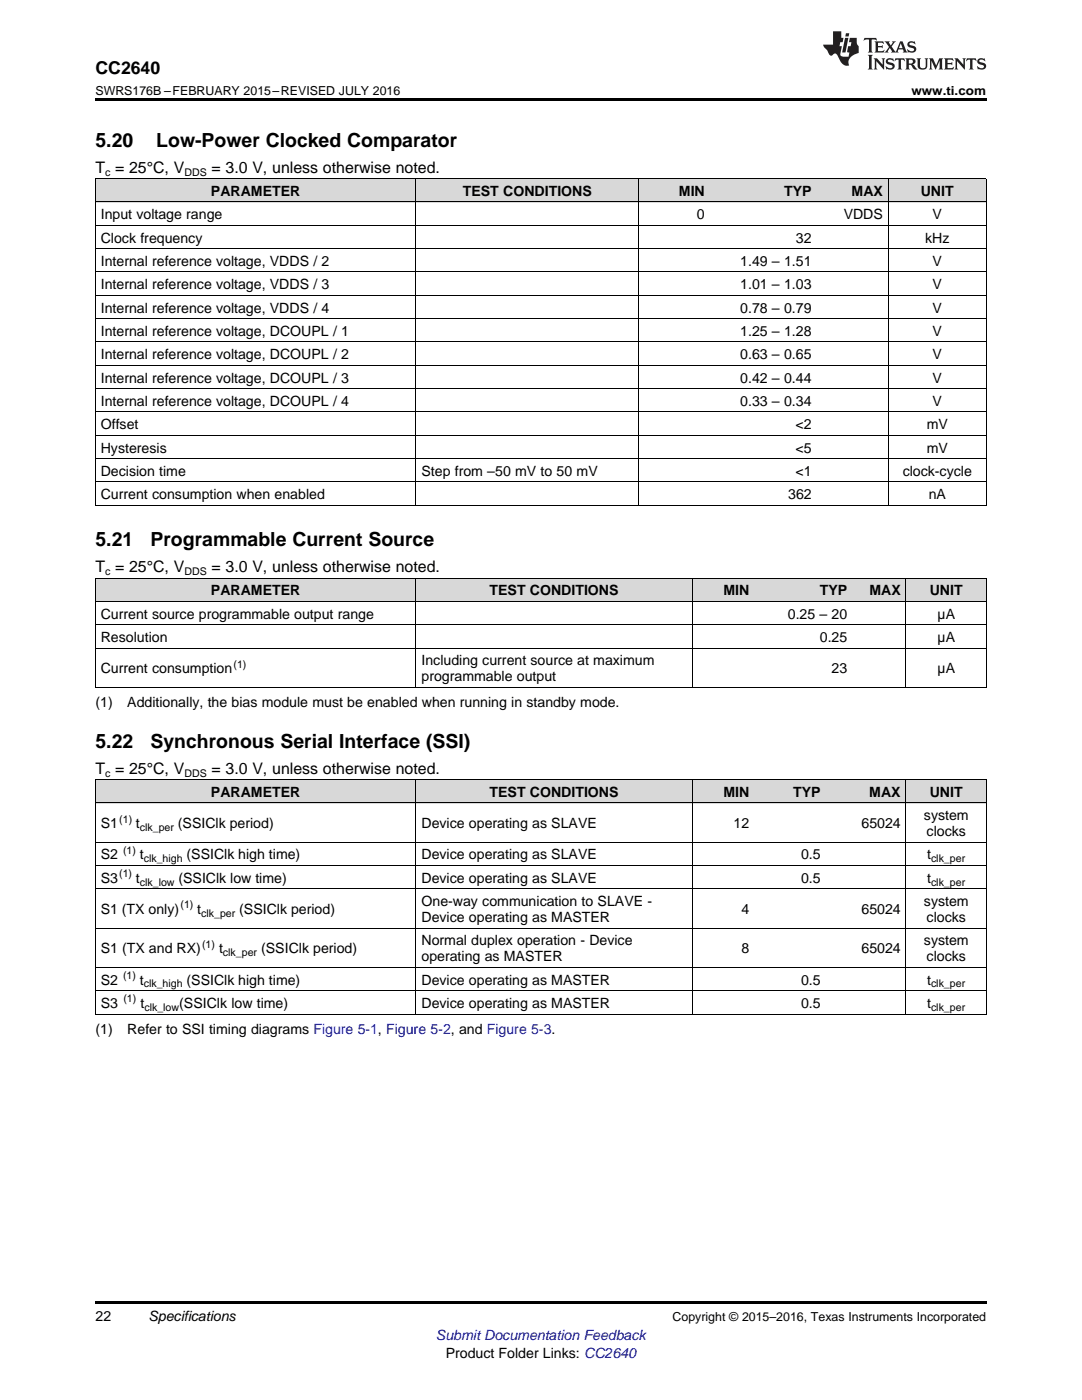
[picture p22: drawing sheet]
<svg xmlns="http://www.w3.org/2000/svg" width="216mm" height="279mm" viewBox="0 0 216 279" stroke-linecap="round" stroke-linejoin="round" font-family="sans-serif">
<defs><g id="words">
<g font-size="3.9">
<text x="19" y="29.3">5.20</text>
<text x="31.2" y="29.3">Low-Power Clocked Comparator</text>
<text x="19" y="109">5.21</text>
<text x="30" y="109">Programmable Current Source</text>
<text x="19" y="149.2">5.22</text>
<text x="30" y="149.2">Synchronous Serial Interface (SSI)</text>
</g>
<text font-size="3.5" x="19" y="14.8">CC2640</text>
<g font-size="3.2">
<text x="19" y="34.4">T = 25°C, V</text>
<text x="42.2" y="34.4">= 3.0 V, unless otherwise noted.</text>
<text x="19" y="114.2">T = 25°C, V</text>
<text x="42.2" y="114.2">= 3.0 V, unless otherwise noted.</text>
<text x="19" y="154.4">T = 25°C, V</text>
<text x="42.2" y="154.4">= 3.0 V, unless otherwise noted.</text>
</g>
<g font-size="2.8">
<text x="42.1" y="39.1">PARAMETER</text>
<text x="92.4" y="39.1">TEST CONDITIONS</text>
<text x="135.5" y="39.1">MIN</text>
<text x="156.5" y="39.1">TYP</text>
<text x="169.9" y="39.1">MAX</text>
<text x="183.7" y="39.1">UNIT</text>
<text x="20.1" y="43.7">Input voltage range</text>
<text x="139.1" y="43.7">0</text>
<text x="168.3" y="43.7">VDDS</text>
<text x="186.1" y="43.7">V</text>
<text x="20.1" y="48.4">Clock frequency</text>
<text x="20.1" y="53.1">Internal reference voltage, VDDS / 2</text>
<text x="147.7" y="53.1">1.49 – 1.51</text>
<text x="158.8" y="48.4">32</text>
<text x="184.6" y="48.4">kHz</text>
<text x="186.1" y="53.1">V</text>
<text x="20.1" y="57.7">Internal reference voltage, VDDS / 3</text>
<text x="147.7" y="57.7">1.01 – 1.03</text>
<text x="186.1" y="57.7">V</text>
<text x="20.1" y="62.4">Internal reference voltage, VDDS / 4</text>
<text x="147.7" y="62.4">0.78 – 0.79</text>
<text x="186.1" y="62.4">V</text>
<text x="20.1" y="67">Internal reference voltage, DCOUPL / 1</text>
<text x="20.1" y="71.7">Internal reference voltage, DCOUPL / 2</text>
<text x="147.7" y="67">1.25 – 1.28</text>
<text x="147.7" y="71.7">0.63 – 0.65</text>
<text x="186.1" y="67">V</text>
<text x="186.1" y="71.7">V</text>
<text x="20.1" y="76.3">Internal reference voltage, DCOUPL / 3</text>
<text x="147.7" y="76.3">0.42 – 0.44</text>
<text x="186.1" y="76.3">V</text>
<text x="20.1" y="81">Internal reference voltage, DCOUPL / 4</text>
<text x="147.7" y="81">0.33 – 0.34</text>
<text x="186.1" y="81">V</text>
<text x="20.1" y="85.7">Offset</text>
<text x="158.7" y="85.7">&lt;2</text>
<text x="184.9" y="85.7">mV</text>
<text x="20.1" y="90.3">Hysteresis</text>
<text x="20.1" y="95">Decision time</text>
<text x="84.1" y="95">Step from –50 mV to 50 mV</text>
<text x="158.7" y="90.3">&lt;5</text>
<text x="158.7" y="95">&lt;1</text>
<text x="180.1" y="95">clock-cycle</text>
<text x="184.9" y="90.3">mV</text>
<text x="20.1" y="99.6">Current consumption when enabled</text>
<text x="157.3" y="99.6">362</text>
<text x="185.3" y="99.6">nA</text>
<text x="42.1" y="118.8">PARAMETER</text>
<text x="97.7" y="118.8">TEST CONDITIONS</text>
<text x="144.4" y="118.8">MIN</text>
<text x="163.6" y="118.8">TYP</text>
<text x="173.5" y="118.8">MAX</text>
<text x="185.5" y="118.8">UNIT</text>
<text x="20.1" y="123.5">Current source programmable output range</text>
<text x="157.2" y="123.5">0.25 – 20</text>
<text x="187.1" y="123.5">µA</text>
<text x="20.1" y="128.1">Resolution</text>
<text x="163.6" y="128.1">0.25</text>
<text x="187.1" y="128.1">µA</text>
<text x="20.1" y="134.4">Current consumption</text>
<text x="84.1" y="132.8">Including current source at maximum</text>
<text x="84.1" y="136">programmable output</text>
<text x="165.9" y="134.4">23</text>
<text x="187.1" y="134.4">µA</text>
<text x="19" y="141.1">(1)</text>
<text x="25.4" y="141.1">Additionally, the bias module must be enabled when running in standby mode.</text>
<text x="42.1" y="159">PARAMETER</text>
<text x="97.7" y="159">TEST CONDITIONS</text>
<text x="144.4" y="159">MIN</text>
<text x="158.3" y="159">TYP</text>
<text x="173.5" y="159">MAX</text>
<text x="185.5" y="159">UNIT</text>
<text x="20.1" y="165.3">S1</text>
<text x="27.1" y="165.3">t</text>
<text x="35.5" y="165.3">(SSIClk period)</text>
<text x="84.1" y="165.3">Device operating as SLAVE</text>
<text x="146.4" y="165.3">12</text>
<text x="171.9" y="165.3">65024</text>
<text x="184.4" y="163.7">system</text>
<text x="184.9" y="166.9">clocks</text>
<text x="20.1" y="171.5">S2</text>
<text x="27.9" y="171.5">t</text>
<text x="37.2" y="171.5">(SSIClk high time)</text>
<text x="84.1" y="171.5">Device operating as SLAVE</text>
<text x="159.8" y="171.5">0.5</text>
<text x="185" y="171.5">t</text>
<text x="20.1" y="176.2">S3</text>
<text x="27.1" y="176.2">t</text>
<text x="35.6" y="176.2">(SSIClk low time)</text>
<text x="84.1" y="176.2">Device operating as SLAVE</text>
<text x="159.8" y="176.2">0.5</text>
<text x="185" y="176.2">t</text>
<text x="20.1" y="182.4">S1 (TX only)</text>
<text x="39.4" y="182.4">t</text>
<text x="47.7" y="182.4">(SSIClk period)</text>
<text x="84.1" y="180.8">One-way communication to SLAVE -</text>
<text x="84.1" y="184">Device operating as MASTER</text>
<text x="148" y="182.4">4</text>
<text x="171.9" y="182.4">65024</text>
<text x="184.4" y="180.8">system</text>
<text x="184.9" y="184">clocks</text>
<text x="20.1" y="190.3">S1 (TX and RX)</text>
<text x="43.7" y="190.3">t</text>
<text x="52.1" y="190.3">(SSIClk period)</text>
<text x="84.1" y="188.7">Normal duplex operation - Device</text>
<text x="84.1" y="191.8">operating as MASTER</text>
<text x="148" y="190.3">8</text>
<text x="171.9" y="190.3">65024</text>
<text x="184.4" y="188.7">system</text>
<text x="184.9" y="191.8">clocks</text>
<text x="20.1" y="196.5">S2</text>
<text x="27.9" y="196.5">t</text>
<text x="37.2" y="196.5">(SSIClk high time)</text>
<text x="84.1" y="196.5">Device operating as MASTER</text>
<text x="159.8" y="196.5">0.5</text>
<text x="185" y="196.5">t</text>
<text x="20.1" y="201.2">S3</text>
<text x="28" y="201.2">t</text>
<text x="35.8" y="201.2">(SSIClk low time)</text>
<text x="84.1" y="201.2">Device operating as MASTER</text>
<text x="159.8" y="201.2">0.5</text>
<text x="185" y="201.2">t</text>
<text x="19" y="206.3">(1)</text>
<text x="25.4" y="206.3">Refer to SSI timing diagrams Figure 5-1, Figure 5-2, and Figure 5-3.</text>
<text x="19" y="263.6">22</text>
<text x="29.6" y="263.6">Specifications</text>
<text x="88.9" y="270.9">Product Folder Links: CC2640</text>
</g>
<text font-size="2.8" fill="#00f" x="87" y="267.4">Submit Documentation Feedback</text>
<g font-size="2.5">
<text x="19" y="19">SWRS176B –FEBRUARY 2015–REVISED JULY 2016</text>
<text x="181.9" y="19">www.ti.com</text>
<text x="134.2" y="263.6">Copyright © 2015–2016, Texas Instruments Incorporated</text>
</g>
<g font-size="2.1">
<text x="21" y="35.1">c</text>
<text x="36.8" y="35.1">DDS</text>
<text x="21" y="114.8">c</text>
<text x="36.8" y="114.8">DDS</text>
<text x="46.6" y="133.2">(1)</text>
<text x="21" y="155">c</text>
<text x="36.8" y="155">DDS</text>
<text x="23.8" y="164.1">(1)</text>
<text x="27.9" y="165.8">clk_per</text>
<text x="24.6" y="170.4">(1)</text>
<text x="28.7" y="172.1">clk_high</text>
<text x="185.8" y="172.1">clk_per</text>
<text x="23.8" y="175">(1)</text>
<text x="27.9" y="176.7">clk_low</text>
<text x="185.8" y="176.7">clk_per</text>
<text x="36" y="181.3">(1)</text>
<text x="40.1" y="183">clk_per</text>
<text x="40.3" y="189.1">(1)</text>
<text x="44.5" y="190.8">clk_per</text>
<text x="24.6" y="195.4">(1)</text>
<text x="28.7" y="197.1">clk_high</text>
<text x="185.8" y="197.1">clk_per</text>
<text x="24.6" y="200">(1)</text>
<text x="28.8" y="201.7">clk_low</text>
<text x="185.8" y="201.7">clk_per</text>
</g>
</g></defs>
<g fill="#d8d8d8">
<path d="M19 155.6h64v4.7h-64z"/>
<path d="M83 155.6h55.1v4.7h-55.1z"/>
<path d="M138.1 155.6h12.5v4.7h-12.5z"/>
<path d="M150.6 155.6h14.2v4.7h-14.2z"/>
<path d="M164.8 155.6h16v4.7h-16z"/>
<path d="M180.8 155.6h16v4.7h-16z"/>
<path d="M19 115.4h64v4.7h-64z"/>
<path d="M83 115.4h55.1v4.7h-55.1z"/>
<path d="M138.1 115.4h12.5v4.7h-12.5z"/>
<path d="M150.6 115.4h19.6v4.7h-19.6z"/>
<path d="M170.2 115.4h10.6v4.7h-10.6z"/>
<path d="M180.8 115.4h16v4.7h-16z"/>
<path d="M19 35.7h64v4.7h-64z"/>
<path d="M83 35.7h44.5v4.7h-44.5z"/>
<path d="M127.5 35.7h14.2v4.7h-14.2z"/>
<path d="M141.7 35.7h21.4v4.7h-21.4z"/>
<path d="M163.1 35.7h14.2v4.7h-14.2z"/>
<path d="M177.3 35.7h19.5v4.7h-19.5z"/>
</g>
<path d="M19 19.5h177.8v.5h-177.8zM19 259.7h177.8v.5h-177.8z" fill="#000"/>
<g fill="none" stroke="#000" stroke-width=".2">
<path d="M19 35.6h177.8M19.1 35.7v65.2M83 35.7v65.2M127.4 35.7v65.2M177.2 35.7v65.2M196.8 35.7v65.2M19 58.9h177.8M19 54.3h177.8M19 49.6h177.8M19 45h177.8M19 40.3h177.8M19 77.6h177.8"/>
<path d="M19 72.9h177.8M19 68.2h177.8M19 63.6h177.8M19 96.2h177.8M19 91.5h177.8M19 86.9h177.8M19 82.2h177.8M19 115.4h177.8M19 100.8h177.8M19.1 115.4v21.8M83 115.4v21.8M138.1 115.4v21.8"/>
<path d="M180.8 115.4v21.8M196.8 115.4v21.8M19 137.2h177.8M19 129.3h177.8M19 124.7h177.8M19 120h177.8M19 155.6h177.8M19.1 155.6v46.8M83 155.6v46.8M138.1 155.6v46.8M180.8 155.6v46.8M196.8 155.6v46.8"/>
<path d="M19 177.4h177.8M19 172.7h177.8M19 168.1h177.8M19 160.2h177.8M19 197.7h177.8M19 193.1h177.8M19 185.2h177.8M19 202.4h177.8"/>
</g>
<g fill="#231f20">
<path d="M172.5 7.6l-.1 .5 .4-.2h.6v.1v2.1l-.2 .4h.9l-.2-.4v-2.1l.1-.1h.5l.5 .2-.2-.5zM174.5 8.3l.2 .3v1.5l-.2 .4h1.8l.2-.6a1.04 1.04 0 0 1-1.3 .2v-.7h.6l.3 .2v-.6l-.3 .2h-.6v-.6l.8-.1 .4 .3-.2-.5zM176.5 8.3l.9 1.1-.9 1.1h.8l-.2-.2 .4-.7 .5 .7-.2 .2h1.5l-.2-.2 .2-.4h.9l.1 .4-.2 .2h1l-.3-.3-.7-1.9h-.5l-.9 2-.8-1 .9-1h-.8l.1 .3-.4 .5-.3-.6 .1-.2zM179.7 8.6l.4 1h-.7zM181.3 8.4a.63 .63 0 0 0-.2 .7 .63 .63 0 0 0 .6 .4l.6 .2 .1 .2a.75 .75 0 0 1-.7 .4 .75 .75 0 0 1-.6-.5l.1 .7 .1-.1a1.11 1.11 0 0 0 1.5-.6 1.13 1.13 0 0 0-1.2-.8l-.1-.4a1.04 1.04 0 0 1 1.2 .2l-.2-.5-.2 .1-.4-.2zM173.2 10.9l.2 .4v2.2l-.2 .4h1l-.3-.4v-2.2l.3-.4zM174.3 11.6l.3 .4v1.5l-.3 .4h.8l-.2-.4v-1.3l1.5 1.7v-1.9l.2-.4h-.7l.2 .4v.9l-1.1-1.3zM177 11.8a.62 .62 0 0 0-.2 .7 .62 .62 0 0 0 .6 .4l.6 .1 .1 .3a.76 .76 0 0 1-.7 .3 .76 .76 0 0 1-.7-.4l.2 .7 .1-.1a1.11 1.11 0 0 0 1.5-.6 1.13 1.13 0 0 0-1.2-.8l-.1-.4a1.04 1.04 0 0 1 1.2 .2l-.2-.6-.2 .1-.5-.1zM178.7 11.6l-.2 .6a.61 .61 0 0 1 .8-.3v1.6l-.2 .4h.9l-.2-.4v-1.6a.63 .63 0 0 1 .7 .3l-.1-.6zM180.6 11.6l.3 .4v1.5l-.3 .4h1l-.2-.2-.1-.8 .6 .2a.76 .76 0 0 0 1.2 .7l-1-1a.58 .58 0 0 0 .6-.5 .58 .58 0 0 0-.5-.6zM181.4 11.9h.1a.45 .45 0 0 1 .5 .1 .45 .45 0 0 1 .1 .5l-.8 .2zM182.9 11.6l.2 .2a2.17 2.17 0 0 0 .3 1.9 .99 .99 0 0 0 1.6-.6v-1.1l.2-.4h-.7l.2 .2a1.92 1.92 0 0 1-.2 1.8 .6 .6 0 0 1-.9-.5v-1.1l.2-.4zM185.4 11.6l.2 .4v1.5l-.2 .4h.7l-.2-.4v-1.4l.8 1.8 .8-1.8v1.4l-.2 .4h.9l-.2-.4v-1.5l.2-.4h-.8l-.6 1.5-.6-1.5zM188.4 11.6l.2 .4v1.5l-.2 .4h1.8l.1-.6a1.04 1.04 0 0 1-1.2 .1v-.6h.5l.4 .2v-.6l-.4 .2h-.5v-.7h.8l.3 .3-.1-.6zM190.5 11.6l.2 .4v1.5l-.2 .4h.7l-.2-.4v-1.3l1.5 1.7v-1.9l.2-.4h-.7l.2 .4v.9l-1.1-1.3zM192.9 11.6l-.1 .6a.61 .61 0 0 1 .7-.3l.1 1.6-.3 .4h1l-.3-.4 .1-1.6a.63 .63 0 0 1 .7 .3l-.1-.6zM195.2 11.8a.62 .62 0 0 0-.2 .7 .62 .62 0 0 0 .6 .4l.6 .1 .1 .3a.76 .76 0 0 1-.7 .3 .76 .76 0 0 1-.6-.4l.1 .7 .1-.1a1.11 1.11 0 0 0 1.6-.6 1.13 1.13 0 0 0-1.3-.8l-.1-.4a1.04 1.04 0 0 1 1.2 .2l-.1-.6-.2 .1-.5-.1z"/>
<path d="M166.2 6.3v2.6h-1.9v.4l.8 .9a.91 .91 0 0 0 1 .8 .56 .56 0 0 1 .5-.3 .56 .56 0 0 1 .5 .3l.4 .8a1.53 1.53 0 0 0 1.9 1.2 1.54 1.54 0 0 1 1-2.1l.9-.3v-1.4a1.52 1.52 0 0 1-.4-1.6h-1.3l-.2 .8h.5l-.2 .8h-.5l-.1 1v.2l.4 .1-.2 .8a1.93 1.93 0 0 1-1.6-.3l.3-1.8h-.5l.2-.8h.4l.2-.8h-.4v-1.3zM168.6 7.6l-.6 2.9h.7l.6-2.9zM168.8 6.6l-.1 .7h.6l.2-.7z"/>
</g>
<use href="#words"/>
</svg>
